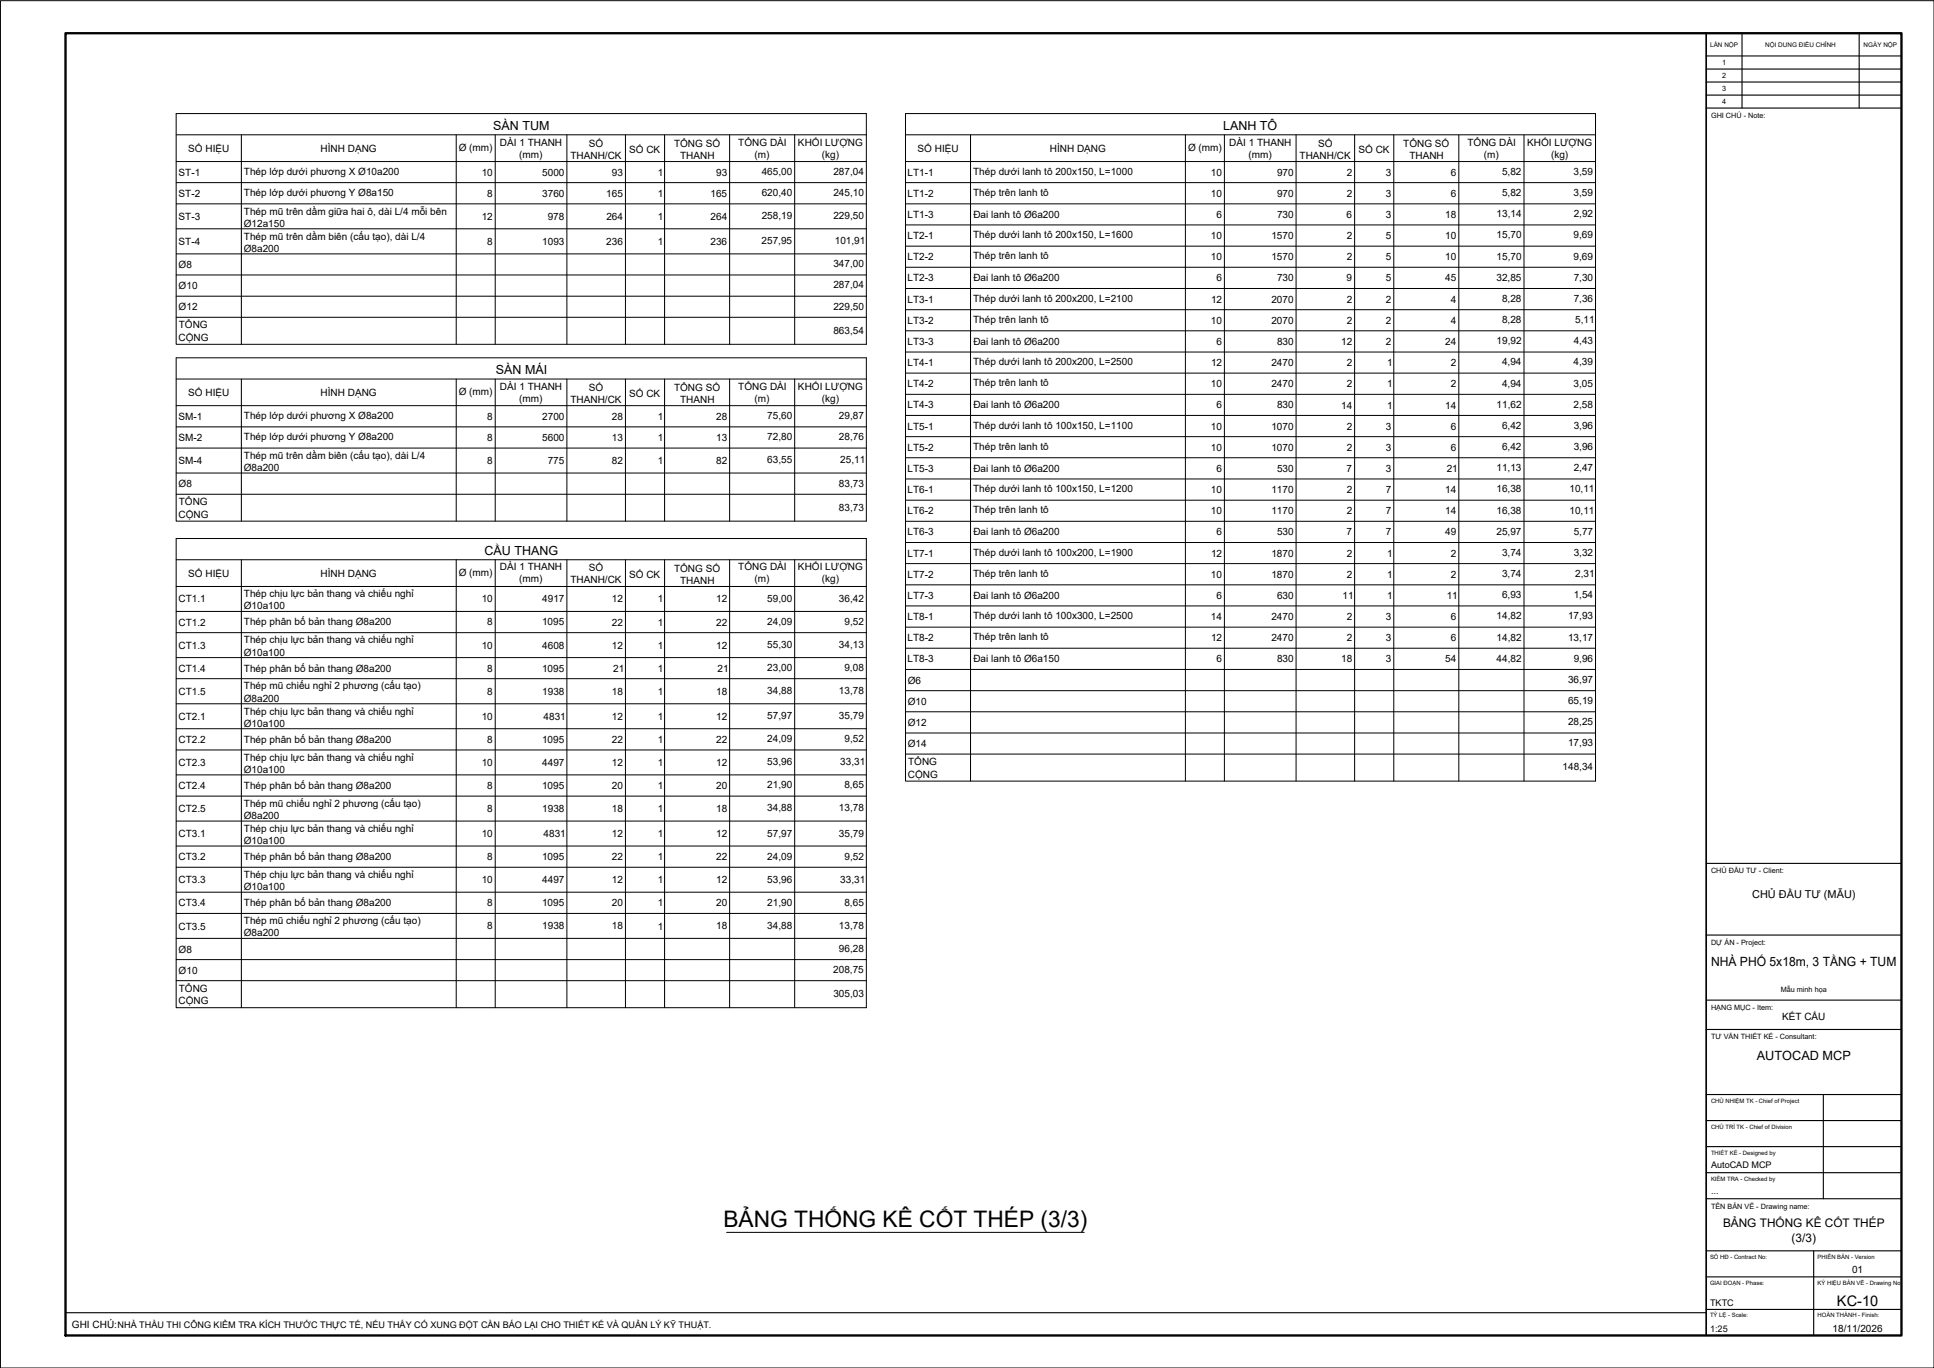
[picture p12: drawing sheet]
<svg xmlns="http://www.w3.org/2000/svg" width="594mm" height="420mm" viewBox="0 0 594 420" stroke-linecap="round" stroke-linejoin="round" font-family="sans-serif">
<defs><g id="words">
<text font-size="7" x="222.2" y="376.9">BẢNG THỐNG KÊ CỐT THÉP (3/3)</text>
<text font-size="4.5" x="564.3" y="401">KC-10</text>
<g font-size="3.9">
<text x="525.6" y="296.7">NHÀ PHỐ 5x18m, 3 TẦNG + TUM</text>
<text x="539.6" y="325.7">AUTOCAD MCP</text>
</g>
<g font-size="3.8">
<text x="151.5" y="39.8">SÀN TUM</text>
<text x="375.7" y="39.8">LANH TÔ</text>
<text x="152.3" y="114.9">SÀN MÁI</text>
<text x="148.9" y="170.3">CẦU THANG</text>
</g>
<g font-size="3.6">
<text x="529.3" y="377">BẢNG THỐNG KÊ CỐT THÉP</text>
<text x="550.3" y="381.6">(3/3)</text>
</g>
<text font-size="3.4" x="538.2" y="275.7">CHỦ ĐẦU TƯ (MẪU)</text>
<g font-size="3.1">
<text x="57.8" y="46.7">SỐ HIỆU</text>
<text x="98.5" y="46.7">HÌNH DẠNG</text>
<text x="140.9" y="46.3">Ø (mm)</text>
<text x="153.6" y="44.7">DÀI 1 THANH</text>
<text x="180.9" y="45">SỐ</text>
<text x="193.3" y="46.9">SỐ CK</text>
<text x="207.1" y="45">TỔNG SỐ</text>
<text x="226.8" y="44.7">TỔNG DÀI</text>
<text x="245.1" y="44.7">KHỐI LƯỢNG</text>
<text x="281.9" y="46.7">SỐ HIỆU</text>
<text x="322.5" y="46.7">HÌNH DẠNG</text>
<text x="364.9" y="46.3">Ø (mm)</text>
<text x="377.6" y="44.7">DÀI 1 THANH</text>
<text x="404.9" y="45">SỐ</text>
<text x="417.3" y="46.9">SỐ CK</text>
<text x="431.1" y="45">TỔNG SỐ</text>
<text x="450.8" y="44.7">TỔNG DÀI</text>
<text x="469.2" y="44.7">KHỐI LƯỢNG</text>
<text x="54.9" y="53.9">ST-1</text>
<text x="74.9" y="53.7">Thép lớp dưới phương X Ø10a200</text>
<text x="148" y="53.9">10</text>
<text x="159.5" y="48.4">(mm)</text>
<text x="166.6" y="53.9">5000</text>
<text x="175.2" y="48.7">THANH/CK</text>
<text x="188" y="53.9">93</text>
<text x="202.1" y="54">1</text>
<text x="208.9" y="48.7">THANH</text>
<text x="220" y="53.9">93</text>
<text x="231.8" y="48.4">(m)</text>
<text x="234" y="53.7">465,00</text>
<text x="252.4" y="48.4">(kg)</text>
<text x="256" y="53.7">287,04</text>
<text x="278.8" y="54">LT1-1</text>
<text x="298.9" y="53.6">Thép dưới lanh tô 200x150, L=1000</text>
<text x="372" y="53.9">10</text>
<text x="383.5" y="48.4">(mm)</text>
<text x="392.3" y="53.9">970</text>
<text x="399.2" y="48.7">THANH/CK</text>
<text x="413.7" y="54">2</text>
<text x="425.7" y="53.9">3</text>
<text x="432.9" y="48.7">THANH</text>
<text x="445.7" y="53.9">6</text>
<text x="455.8" y="48.4">(m)</text>
<text x="461.4" y="53.7">5,82</text>
<text x="476.4" y="48.4">(kg)</text>
<text x="483.4" y="53.7">3,59</text>
<text x="54.9" y="60.5">ST-2</text>
<text x="74.9" y="60.2">Thép lớp dưới phương Y Ø8a150</text>
<text x="74.9" y="65.9">Thép mũ trên dầm giữa hai ô, dài L/4 mỗi bên</text>
<text x="149.7" y="60.5">8</text>
<text x="166.6" y="60.5">3760</text>
<text x="186.2" y="60.5">165</text>
<text x="202.1" y="60.5">1</text>
<text x="218.2" y="60.5">165</text>
<text x="234" y="60.2">620,40</text>
<text x="256" y="60.2">245,10</text>
<text x="278.8" y="60.5">LT1-2</text>
<text x="298.9" y="60.2">Thép trên lanh tô</text>
<text x="372" y="60.5">10</text>
<text x="392.3" y="60.5">970</text>
<text x="413.7" y="60.5">2</text>
<text x="425.7" y="60.5">3</text>
<text x="445.7" y="60.5">6</text>
<text x="461.4" y="60.2">5,82</text>
<text x="483.4" y="60.2">3,59</text>
<text x="54.9" y="67.5">ST-3</text>
<text x="74.9" y="69.6">Ø12a150</text>
<text x="148" y="67.6">12</text>
<text x="168.2" y="67.5">978</text>
<text x="186.3" y="67.5">264</text>
<text x="202.1" y="67.6">1</text>
<text x="218.3" y="67.5">264</text>
<text x="234" y="67.3">258,19</text>
<text x="256" y="67.3">229,50</text>
<text x="278.8" y="66.9">LT1-3</text>
<text x="299" y="66.9">Đai lanh tô Ø6a200</text>
<text x="373.7" y="66.9">6</text>
<text x="392.3" y="66.9">730</text>
<text x="413.7" y="66.9">6</text>
<text x="425.7" y="66.9">3</text>
<text x="444" y="66.9">18</text>
<text x="459.7" y="66.8">13,14</text>
<text x="483.4" y="66.8">2,92</text>
<text x="54.9" y="75.2">ST-4</text>
<text x="74.9" y="77.3">Ø8a200</text>
<text x="74.9" y="73.6">Thép mũ trên dầm biên (cấu tạo), dài L/4</text>
<text x="149.7" y="75.2">8</text>
<text x="166.6" y="75.2">1093</text>
<text x="186.2" y="75.2">236</text>
<text x="202.1" y="75.2">1</text>
<text x="218.2" y="75.2">236</text>
<text x="233.9" y="75">257,95</text>
<text x="256.4" y="75">101,91</text>
<text x="278.8" y="73.4">LT2-1</text>
<text x="298.9" y="73.2">Thép dưới lanh tô 200x150, L=1600</text>
<text x="372" y="73.4">10</text>
<text x="390.5" y="73.4">1570</text>
<text x="413.7" y="73.4">2</text>
<text x="425.7" y="73.4">5</text>
<text x="444" y="73.4">10</text>
<text x="459.7" y="73.2">15,70</text>
<text x="483.4" y="73.2">9,69</text>
<text x="54.9" y="82.3">Ø8</text>
<text x="256" y="82.1">347,00</text>
<text x="278.8" y="80">LT2-2</text>
<text x="298.9" y="79.7">Thép trên lanh tô</text>
<text x="372" y="79.9">10</text>
<text x="390.5" y="79.9">1570</text>
<text x="413.7" y="80">2</text>
<text x="425.7" y="79.9">5</text>
<text x="444" y="79.9">10</text>
<text x="459.7" y="79.8">15,70</text>
<text x="483.4" y="79.8">9,69</text>
<text x="54.9" y="88.8">Ø10</text>
<text x="256" y="88.6">287,04</text>
<text x="278.8" y="86.4">LT2-3</text>
<text x="299" y="86.4">Đai lanh tô Ø6a200</text>
<text x="373.7" y="86.4">6</text>
<text x="392.3" y="86.4">730</text>
<text x="413.7" y="86.4">9</text>
<text x="425.7" y="86.4">5</text>
<text x="444" y="86.4">45</text>
<text x="459.7" y="86.2">32,85</text>
<text x="483.4" y="86.2">7,30</text>
<text x="54.9" y="95.3">Ø12</text>
<text x="256" y="95.1">229,50</text>
<text x="278.8" y="92.9">LT3-1</text>
<text x="298.9" y="92.7">Thép dưới lanh tô 200x200, L=2100</text>
<text x="372" y="93">12</text>
<text x="390.5" y="92.9">2070</text>
<text x="413.7" y="93">2</text>
<text x="425.7" y="93">2</text>
<text x="445.7" y="93">4</text>
<text x="461.4" y="92.8">8,28</text>
<text x="483.4" y="92.8">7,36</text>
<text x="54.9" y="100.8">TỔNG</text>
<text x="278.8" y="99.4">LT3-2</text>
<text x="298.9" y="99.1">Thép trên lanh tô</text>
<text x="372" y="99.4">10</text>
<text x="390.5" y="99.4">2070</text>
<text x="413.7" y="99.4">2</text>
<text x="425.7" y="99.4">2</text>
<text x="445.7" y="99.4">4</text>
<text x="461.4" y="99.2">8,28</text>
<text x="483.8" y="99.2">5,11</text>
<text x="54.8" y="104.7">CỘNG</text>
<text x="256" y="102.5">863,54</text>
<text x="278.8" y="106">LT3-3</text>
<text x="299" y="106">Đai lanh tô Ø6a200</text>
<text x="373.7" y="106">6</text>
<text x="392.3" y="106">830</text>
<text x="412" y="106">12</text>
<text x="425.7" y="106">2</text>
<text x="444" y="106">24</text>
<text x="459.7" y="105.7">19,92</text>
<text x="483.4" y="105.7">4,43</text>
<text x="278.8" y="112.5">LT4-1</text>
<text x="298.9" y="112.1">Thép dưới lanh tô 200x200, L=2500</text>
<text x="372" y="112.5">12</text>
<text x="390.5" y="112.4">2470</text>
<text x="413.7" y="112.5">2</text>
<text x="426.1" y="112.5">1</text>
<text x="445.7" y="112.5">2</text>
<text x="461.4" y="112.2">4,94</text>
<text x="483.4" y="112.2">4,39</text>
<text x="153.6" y="119.7">DÀI 1 THANH</text>
<text x="226.8" y="119.7">TỔNG DÀI</text>
<text x="245.1" y="119.7">KHỐI LƯỢNG</text>
<text x="278.8" y="119">LT4-2</text>
<text x="298.9" y="118.7">Thép trên lanh tô</text>
<text x="372" y="119">10</text>
<text x="390.5" y="119">2470</text>
<text x="413.7" y="119">2</text>
<text x="426.1" y="119">1</text>
<text x="445.7" y="119">2</text>
<text x="461.4" y="118.7">4,94</text>
<text x="483.4" y="118.7">3,05</text>
<text x="57.8" y="121.6">SỐ HIỆU</text>
<text x="98.5" y="121.6">HÌNH DẠNG</text>
<text x="140.9" y="121.3">Ø (mm)</text>
<text x="159.5" y="123.4">(mm)</text>
<text x="175.2" y="123.7">THANH/CK</text>
<text x="180.9" y="120">SỐ</text>
<text x="193.3" y="121.9">SỐ CK</text>
<text x="207.1" y="120.1">TỔNG SỐ</text>
<text x="208.9" y="123.7">THANH</text>
<text x="231.8" y="123.4">(m)</text>
<text x="252.4" y="123.4">(kg)</text>
<text x="278.8" y="125.4">LT4-3</text>
<text x="299" y="125.4">Đai lanh tô Ø6a200</text>
<text x="373.7" y="125.4">6</text>
<text x="392.3" y="125.4">830</text>
<text x="412" y="125.5">14</text>
<text x="426.1" y="125.5">1</text>
<text x="444" y="125.5">14</text>
<text x="459.7" y="125.3">11,62</text>
<text x="483.4" y="125.3">2,58</text>
<text x="54.9" y="128.9">SM-1</text>
<text x="74.9" y="128.7">Thép lớp dưới phương X Ø8a200</text>
<text x="149.7" y="128.9">8</text>
<text x="166.6" y="128.9">2700</text>
<text x="188" y="128.9">28</text>
<text x="202.1" y="128.9">1</text>
<text x="220" y="128.9">28</text>
<text x="235.7" y="128.7">75,60</text>
<text x="257.7" y="128.7">29,87</text>
<text x="278.8" y="132">LT5-1</text>
<text x="298.9" y="131.7">Thép dưới lanh tô 100x150, L=1100</text>
<text x="372" y="132">10</text>
<text x="390.5" y="132">1070</text>
<text x="413.7" y="132">2</text>
<text x="425.7" y="132">3</text>
<text x="445.7" y="132">6</text>
<text x="461.4" y="131.7">6,42</text>
<text x="483.4" y="131.7">3,96</text>
<text x="54.9" y="135.5">SM-2</text>
<text x="74.9" y="135.2">Thép lớp dưới phương Y Ø8a200</text>
<text x="149.7" y="135.4">8</text>
<text x="166.6" y="135.4">5600</text>
<text x="188" y="135.4">13</text>
<text x="202.1" y="135.5">1</text>
<text x="220" y="135.4">13</text>
<text x="235.7" y="135.3">72,80</text>
<text x="257.7" y="135.3">28,76</text>
<text x="54.9" y="142.5">SM-4</text>
<text x="74.9" y="140.9">Thép mũ trên dầm biên (cấu tạo), dài L/4</text>
<text x="149.7" y="142.5">8</text>
<text x="168.2" y="142.5">775</text>
<text x="188" y="142.5">82</text>
<text x="202.1" y="142.5">1</text>
<text x="220" y="142.5">82</text>
<text x="235.7" y="142.3">63,55</text>
<text x="258.1" y="142.3">25,11</text>
<text x="278.8" y="138.4">LT5-2</text>
<text x="298.9" y="138.2">Thép trên lanh tô</text>
<text x="372" y="138.4">10</text>
<text x="390.5" y="138.4">1070</text>
<text x="413.7" y="138.5">2</text>
<text x="425.7" y="138.4">3</text>
<text x="445.7" y="138.4">6</text>
<text x="461.4" y="138.3">6,42</text>
<text x="483.4" y="138.3">3,96</text>
<text x="54.9" y="149.6">Ø8</text>
<text x="74.9" y="144.7">Ø8a200</text>
<text x="257.7" y="149.4">83,73</text>
<text x="278.8" y="144.9">LT5-3</text>
<text x="299" y="144.9">Đai lanh tô Ø6a200</text>
<text x="373.7" y="144.9">6</text>
<text x="392.3" y="144.9">530</text>
<text x="413.7" y="144.9">7</text>
<text x="425.7" y="144.9">3</text>
<text x="444.4" y="144.9">21</text>
<text x="459.7" y="144.7">11,13</text>
<text x="483.4" y="144.7">2,47</text>
<text x="54.9" y="155.1">TỔNG</text>
<text x="278.8" y="151.4">LT6-1</text>
<text x="298.9" y="151.2">Thép dưới lanh tô 100x150, L=1200</text>
<text x="372" y="151.4">10</text>
<text x="390.5" y="151.4">1170</text>
<text x="413.7" y="151.5">2</text>
<text x="425.7" y="151.5">7</text>
<text x="444" y="151.5">14</text>
<text x="459.7" y="151.3">16,38</text>
<text x="482.1" y="151.3">10,11</text>
<text x="54.8" y="159">CỘNG</text>
<text x="257.7" y="156.8">83,73</text>
<text x="278.8" y="157.9">LT6-2</text>
<text x="298.9" y="157.6">Thép trên lanh tô</text>
<text x="372" y="157.9">10</text>
<text x="390.5" y="157.9">1170</text>
<text x="413.7" y="157.9">2</text>
<text x="425.7" y="157.9">7</text>
<text x="444" y="157.9">14</text>
<text x="459.7" y="157.7">16,38</text>
<text x="482.1" y="157.7">10,11</text>
<text x="278.8" y="164.5">LT6-3</text>
<text x="299" y="164.5">Đai lanh tô Ø6a200</text>
<text x="373.7" y="164.5">6</text>
<text x="392.3" y="164.5">530</text>
<text x="413.7" y="164.5">7</text>
<text x="425.7" y="164.5">7</text>
<text x="444" y="164.5">49</text>
<text x="459.7" y="164.3">25,97</text>
<text x="483.4" y="164.3">5,77</text>
<text x="278.8" y="171">LT7-1</text>
<text x="298.9" y="170.6">Thép dưới lanh tô 100x200, L=1900</text>
<text x="372" y="171">12</text>
<text x="390.5" y="170.9">1870</text>
<text x="413.7" y="171">2</text>
<text x="426.1" y="171">1</text>
<text x="445.7" y="171">2</text>
<text x="461.4" y="170.7">3,74</text>
<text x="483.4" y="170.7">3,32</text>
<text x="57.8" y="177.1">SỐ HIỆU</text>
<text x="98.5" y="177.1">HÌNH DẠNG</text>
<text x="140.9" y="176.8">Ø (mm)</text>
<text x="153.6" y="175.2">DÀI 1 THANH</text>
<text x="159.5" y="178.9">(mm)</text>
<text x="175.2" y="179.2">THANH/CK</text>
<text x="180.9" y="175.5">SỐ</text>
<text x="193.3" y="177.4">SỐ CK</text>
<text x="207.1" y="175.6">TỔNG SỐ</text>
<text x="208.9" y="179.2">THANH</text>
<text x="226.8" y="175.2">TỔNG DÀI</text>
<text x="231.8" y="178.9">(m)</text>
<text x="245.1" y="175.2">KHỐI LƯỢNG</text>
<text x="252.4" y="178.9">(kg)</text>
<text x="278.8" y="177.5">LT7-2</text>
<text x="298.9" y="177.2">Thép trên lanh tô</text>
<text x="372" y="177.5">10</text>
<text x="390.5" y="177.5">1870</text>
<text x="413.7" y="177.5">2</text>
<text x="426.1" y="177.5">1</text>
<text x="445.7" y="177.5">2</text>
<text x="461.4" y="177.2">3,74</text>
<text x="483.8" y="177.2">2,31</text>
<text x="54.8" y="185">CT1.1</text>
<text x="74.9" y="183.4">Thép chịu lực bản thang và chiếu nghỉ</text>
<text x="148" y="185">10</text>
<text x="166.6" y="185">4917</text>
<text x="188" y="185">12</text>
<text x="202.1" y="185">1</text>
<text x="220" y="185">12</text>
<text x="235.7" y="184.8">59,00</text>
<text x="257.7" y="184.8">36,42</text>
<text x="278.8" y="183.9">LT7-3</text>
<text x="299" y="183.9">Đai lanh tô Ø6a200</text>
<text x="373.7" y="183.9">6</text>
<text x="392.3" y="183.9">630</text>
<text x="412.4" y="184">11</text>
<text x="426.1" y="184">1</text>
<text x="444.4" y="184">11</text>
<text x="461.4" y="183.8">6,93</text>
<text x="483.4" y="183.8">1,54</text>
<text x="74.9" y="187.2">Ø10a100</text>
<text x="235.7" y="191.9">24,09</text>
<text x="259.4" y="191.9">9,52</text>
<text x="278.8" y="190.5">LT8-1</text>
<text x="298.9" y="190.2">Thép dưới lanh tô 100x300, L=2500</text>
<text x="372" y="190.5">14</text>
<text x="390.5" y="190.5">2470</text>
<text x="413.7" y="190.5">2</text>
<text x="425.7" y="190.5">3</text>
<text x="445.7" y="190.5">6</text>
<text x="459.7" y="190.2">14,82</text>
<text x="481.7" y="190.2">17,93</text>
<text x="54.8" y="192.2">CT1.2</text>
<text x="74.9" y="192.1">Thép phân bố bản thang Ø8a200</text>
<text x="74.9" y="197.6">Thép chịu lực bản thang và chiếu nghỉ</text>
<text x="149.7" y="192.1">8</text>
<text x="166.5" y="192.1">1095</text>
<text x="188" y="192.2">22</text>
<text x="202.1" y="192.2">1</text>
<text x="220" y="192.2">22</text>
<text x="278.8" y="196.9">LT8-2</text>
<text x="298.9" y="196.7">Thép trên lanh tô</text>
<text x="372" y="197">12</text>
<text x="390.5" y="196.9">2470</text>
<text x="413.7" y="197">2</text>
<text x="425.7" y="196.9">3</text>
<text x="445.7" y="196.9">6</text>
<text x="459.7" y="196.8">14,82</text>
<text x="481.7" y="196.8">13,17</text>
<text x="54.8" y="199.2">CT1.3</text>
<text x="74.9" y="201.3">Ø10a100</text>
<text x="148" y="199.2">10</text>
<text x="166.6" y="199.2">4608</text>
<text x="188" y="199.2">12</text>
<text x="202.1" y="199.2">1</text>
<text x="220" y="199.2">12</text>
<text x="235.7" y="199">55,30</text>
<text x="257.7" y="199">34,13</text>
<text x="278.8" y="203.5">LT8-3</text>
<text x="299" y="203.5">Đai lanh tô Ø6a150</text>
<text x="373.7" y="203.5">6</text>
<text x="392.3" y="203.5">830</text>
<text x="412" y="203.5">18</text>
<text x="425.7" y="203.5">3</text>
<text x="444" y="203.5">54</text>
<text x="459.7" y="203.2">44,82</text>
<text x="483.4" y="203.2">9,96</text>
<text x="54.8" y="206.3">CT1.4</text>
<text x="74.9" y="206.2">Thép phân bố bản thang Ø8a200</text>
<text x="149.7" y="206.3">8</text>
<text x="166.5" y="206.3">1095</text>
<text x="188.4" y="206.3">21</text>
<text x="202.1" y="206.3">1</text>
<text x="220.4" y="206.3">21</text>
<text x="235.7" y="206.1">23,00</text>
<text x="259.4" y="206.1">9,08</text>
<text x="278.9" y="210">Ø6</text>
<text x="481.7" y="209.8">36,97</text>
<text x="54.8" y="213.4">CT1.5</text>
<text x="74.9" y="215.5">Ø8a200</text>
<text x="74.9" y="211.8">Thép mũ chiếu nghỉ 2 phương (cấu tạo)</text>
<text x="149.7" y="213.4">8</text>
<text x="166.6" y="213.4">1938</text>
<text x="188" y="213.4">18</text>
<text x="202.1" y="213.4">1</text>
<text x="220" y="213.4">18</text>
<text x="235.7" y="213.2">34,88</text>
<text x="257.7" y="213.2">13,78</text>
<text x="54.8" y="221.1">CT2.1</text>
<text x="74.9" y="219.5">Thép chịu lực bản thang và chiếu nghỉ</text>
<text x="148" y="221.1">10</text>
<text x="167" y="221.1">4831</text>
<text x="188" y="221.1">12</text>
<text x="202.1" y="221.1">1</text>
<text x="220" y="221.1">12</text>
<text x="235.7" y="220.9">57,97</text>
<text x="257.7" y="220.9">35,79</text>
<text x="278.9" y="216.5">Ø10</text>
<text x="481.7" y="216.2">65,19</text>
<text x="74.9" y="223.2">Ø10a100</text>
<text x="235.7" y="228">24,09</text>
<text x="259.4" y="228">9,52</text>
<text x="278.9" y="223">Ø12</text>
<text x="481.7" y="222.8">28,25</text>
<text x="54.8" y="228.2">CT2.2</text>
<text x="74.9" y="228.1">Thép phân bố bản thang Ø8a200</text>
<text x="74.9" y="233.6">Thép chịu lực bản thang và chiếu nghỉ</text>
<text x="149.7" y="228.2">8</text>
<text x="166.5" y="228.2">1095</text>
<text x="188" y="228.2">22</text>
<text x="202.1" y="228.2">1</text>
<text x="220" y="228.2">22</text>
<text x="278.9" y="229.4">Ø14</text>
<text x="481.7" y="229.2">17,93</text>
<text x="54.8" y="235.2">CT2.3</text>
<text x="74.9" y="237.4">Ø10a100</text>
<text x="148" y="235.2">10</text>
<text x="166.6" y="235.2">4497</text>
<text x="188" y="235.3">12</text>
<text x="202.1" y="235.3">1</text>
<text x="220" y="235.3">12</text>
<text x="235.7" y="235">53,96</text>
<text x="258.1" y="235">33,31</text>
<text x="278.9" y="238.8">CỘNG</text>
<text x="278.9" y="234.9">TỔNG</text>
<text x="480" y="236.6">148,34</text>
<text x="54.8" y="242.4">CT2.4</text>
<text x="74.9" y="242.3">Thép phân bố bản thang Ø8a200</text>
<text x="149.7" y="242.4">8</text>
<text x="166.5" y="242.4">1095</text>
<text x="188" y="242.4">20</text>
<text x="202.1" y="242.4">1</text>
<text x="220" y="242.4">20</text>
<text x="235.7" y="242.1">21,90</text>
<text x="259.4" y="242.1">8,65</text>
<text x="54.8" y="249.4">CT2.5</text>
<text x="74.9" y="251.5">Ø8a200</text>
<text x="74.9" y="247.8">Thép mũ chiếu nghỉ 2 phương (cấu tạo)</text>
<text x="149.7" y="249.4">8</text>
<text x="166.6" y="249.4">1938</text>
<text x="188" y="249.4">18</text>
<text x="202.1" y="249.4">1</text>
<text x="220" y="249.4">18</text>
<text x="235.7" y="249.2">34,88</text>
<text x="257.7" y="249.2">13,78</text>
<text x="54.8" y="257.1">CT3.1</text>
<text x="74.9" y="255.5">Thép chịu lực bản thang và chiếu nghỉ</text>
<text x="148" y="257.1">10</text>
<text x="167" y="257.1">4831</text>
<text x="188" y="257.1">12</text>
<text x="202.1" y="257.1">1</text>
<text x="220" y="257.1">12</text>
<text x="235.7" y="256.9">57,97</text>
<text x="257.7" y="256.9">35,79</text>
<text x="74.9" y="259.2">Ø10a100</text>
<text x="235.7" y="264">24,09</text>
<text x="259.4" y="264">9,52</text>
<text x="54.8" y="264.2">CT3.2</text>
<text x="74.9" y="264.2">Thép phân bố bản thang Ø8a200</text>
<text x="74.9" y="269.7">Thép chịu lực bản thang và chiếu nghỉ</text>
<text x="149.7" y="264.2">8</text>
<text x="166.5" y="264.2">1095</text>
<text x="188" y="264.2">22</text>
<text x="202.1" y="264.2">1</text>
<text x="220" y="264.2">22</text>
<text x="54.8" y="271.3">CT3.3</text>
<text x="74.9" y="273.4">Ø10a100</text>
<text x="148" y="271.3">10</text>
<text x="166.6" y="271.3">4497</text>
<text x="188" y="271.3">12</text>
<text x="202.1" y="271.3">1</text>
<text x="220" y="271.3">12</text>
<text x="235.7" y="271.1">53,96</text>
<text x="258.1" y="271.1">33,31</text>
<text x="54.8" y="278.4">CT3.4</text>
<text x="74.9" y="278.3">Thép phân bố bản thang Ø8a200</text>
<text x="149.7" y="278.4">8</text>
<text x="166.5" y="278.4">1095</text>
<text x="188" y="278.4">20</text>
<text x="202.1" y="278.4">1</text>
<text x="220" y="278.4">20</text>
<text x="235.7" y="278.2">21,90</text>
<text x="259.4" y="278.2">8,65</text>
<text x="54.8" y="285.5">CT3.5</text>
<text x="74.9" y="287.6">Ø8a200</text>
<text x="74.9" y="283.8">Thép mũ chiếu nghỉ 2 phương (cấu tạo)</text>
<text x="149.7" y="285.5">8</text>
<text x="166.6" y="285.5">1938</text>
<text x="188" y="285.5">18</text>
<text x="202.1" y="285.5">1</text>
<text x="220" y="285.5">18</text>
<text x="235.7" y="285.3">34,88</text>
<text x="257.7" y="285.3">13,78</text>
<text x="54.9" y="292.6">Ø8</text>
<text x="257.7" y="292.4">96,28</text>
<text x="54.9" y="299.1">Ø10</text>
<text x="256" y="298.9">208,75</text>
<text x="54.9" y="304.5">TỔNG</text>
<text x="54.8" y="308.4">CỘNG</text>
<text x="256" y="306.2">305,03</text>
<text x="547.4" y="313.2">KẾT CẤU</text>
<text x="568.9" y="391">01</text>
<text x="22.1" y="407.9">GHI CHÚ:NHÀ THẦU THI CÔNG KIỂM TRA KÍCH THƯỚC THỰC TẾ, NẾU THẤY CÓ XUNG ĐỘT CẦN BÁO LẠI CHO THIẾT KẾ VÀ QUẢN LÝ KỸ THUẬT.</text>
<text x="562.9" y="409">18/11/2026</text>
</g>
<g font-size="2.8">
<text x="525.6" y="358.8">AutoCAD MCP</text>
<text x="525.6" y="366.8">...</text>
<text x="525.3" y="401">TKTC</text>
<text x="525.3" y="409">1:25</text>
</g>
<g font-size="2.2">
<text x="529" y="20">1</text>
<text x="529" y="24">2</text>
<text x="529" y="28">3</text>
<text x="529" y="32">4</text>
<text x="525.6" y="36.2">GHI CHÚ - Note:</text>
<text x="525.6" y="268.2">CHỦ ĐẦU TƯ - Client:</text>
<text x="525.6" y="290.2">DỰ ÁN - Project:</text>
<text x="547" y="304.7">Mẫu minh họa</text>
<text x="525.6" y="310.2">HẠNG MỤC - Item:</text>
<text x="525.6" y="319.2">TƯ VẤN THIẾT KẾ - Consultant:</text>
<text x="525.6" y="371.2">TÊN BẢN VẼ - Drawing name:</text>
</g>
<g font-size="2">
<text x="525.3" y="14.4">LẦN NỘP</text>
<text x="542.2" y="14.4">NỘI DUNG ĐIỀU CHỈNH</text>
<text x="572.4" y="14.4">NGÀY NỘP</text>
</g>
<g font-size="1.8">
<text x="525.6" y="338.8">CHỦ NHIỆM TK - Chief of Project</text>
<text x="525.6" y="346.8">CHỦ TRÌ TK - Chief of Division</text>
<text x="525.6" y="354.8">THIẾT KẾ - Designed by</text>
<text x="525.6" y="362.8">KIỂM TRA - Checked by</text>
<text x="525.3" y="386.6">SỐ HĐ - Contract No:</text>
<text x="558.3" y="386.6">PHIÊN BẢN - Version</text>
<text x="525.3" y="394.6">GIAI ĐOẠN - Phase:</text>
<text x="558.3" y="394.6">KÝ HIỆU BẢN VẼ - Drawing No</text>
<text x="525.3" y="404.6">TỶ LỆ - Scale:</text>
<text x="558.3" y="404.6">HOÀN THÀNH - Finish:</text>
</g>
</g></defs>
<!-- layer: S-ANNO-TEXT -->
<g fill="none" stroke="#000" stroke-width=".31">
<path d="M54.1 34.9h212v70.8h-212zM278.1 34.9h212v205h-212zM54.1 41.4h212M54.1 49.6h212M54.1 56.1h212M74.1 41.4v64.3M140.1 41.4v64.3M152.1 41.4v64.3M174.1 41.4v64.3M192.1 41.4v64.3M204.1 41.4v64.3M224.1 41.4v64.3"/>
<path d="M244.1 41.4v64.3M278.1 41.4h212M278.1 49.6h212M278.1 56.1h212M298.1 41.4v198.5M364.1 41.4v198.5M376.1 41.4v198.5M398.1 41.4v198.5M416.1 41.4v198.5M428.1 41.4v198.5M448.1 41.4v198.5M468.1 41.4v198.5"/>
<path d="M54.1 62.6h212M54.1 70.3h212M54.1 78h212M278.1 62.6h212M278.1 69.1h212M278.1 75.6h212M54.1 84.5h212M54.1 91h212M54.1 97.5h212M278.1 82.1h212M278.1 88.6h212M278.1 95.1h212"/>
<path d="M54.1 109.9h212v50.2h-212zM54.1 116.4h212M74.1 116.4v43.7M140.1 116.4v43.7M152.1 116.4v43.7M174.1 116.4v43.7M192.1 116.4v43.7M204.1 116.4v43.7M224.1 116.4v43.7M244.1 116.4v43.7M278.1 101.6h212M278.1 108.1h212"/>
<path d="M278.1 114.6h212M54.1 124.6h212M54.1 131.1h212M54.1 137.6h212M278.1 121.1h212M278.1 127.6h212M278.1 134.1h212M54.1 145.3h212M54.1 151.8h212M278.1 140.6h212M278.1 147.1h212M278.1 153.6h212"/>
<path d="M54.1 165.4h212v144.1h-212zM54.1 171.9h212M74.1 171.9v137.6M140.1 171.9v137.6M152.1 171.9v137.6M174.1 171.9v137.6M192.1 171.9v137.6M204.1 171.9v137.6M224.1 171.9v137.6M244.1 171.9v137.6M278.1 160.1h212M278.1 166.6h212"/>
<path d="M278.1 173.1h212M278.1 179.6h212M54.1 180.1h212M54.1 187.8h212M54.1 194.3h212M278.1 186.1h212M278.1 192.6h212M278.1 199.1h212M54.1 202h212M54.1 208.4h212M54.1 216.2h212M278.1 205.6h212"/>
<path d="M278.1 212.1h212M278.1 218.6h212M54.1 223.8h212M54.1 230.3h212M54.1 238h212M278.1 225.1h212M278.1 231.6h212M54.1 244.5h212M54.1 252.2h212M54.1 259.8h212M54.1 266.4h212M54.1 274h212"/>
<path d="M54.1 280.5h212M54.1 288.2h212M54.1 294.7h212M54.1 301.2h212M223.2 378.5h109.9"/>
</g>
<!-- layer: A-ANNO-TTLB -->
<path d="M.1 .2h594v420h-594z" fill="none" stroke="#000" stroke-width=".31"/>
<path d="M20.1 10.2h564v400h-564z" fill="none" stroke="#000" stroke-width=".72"/>
<path d="M524.1 10.2v400" fill="none" stroke="#000" stroke-width=".51"/>
<g fill="none" stroke="#000" stroke-width=".34">
<path d="M524.1 17.2h60M535.1 10.2v23M571.1 10.2v23M524.1 33.2h60M524.1 21.2h60M524.1 25.2h60M524.1 29.2h60M524.1 265.2h60M524.1 287.2h60M524.1 307.2h60M524.1 316.2h60M524.1 336.2h60"/>
<path d="M560.1 336.2v32M524.1 344.2h60M524.1 352.2h60M524.1 368.2h60M524.1 360.2h60M524.1 384.2h60M524.1 392.2h60M557.1 384.2v26M20.1 403.2h504M524.1 402.2h60"/>
</g>
<use href="#words"/>
</svg>
